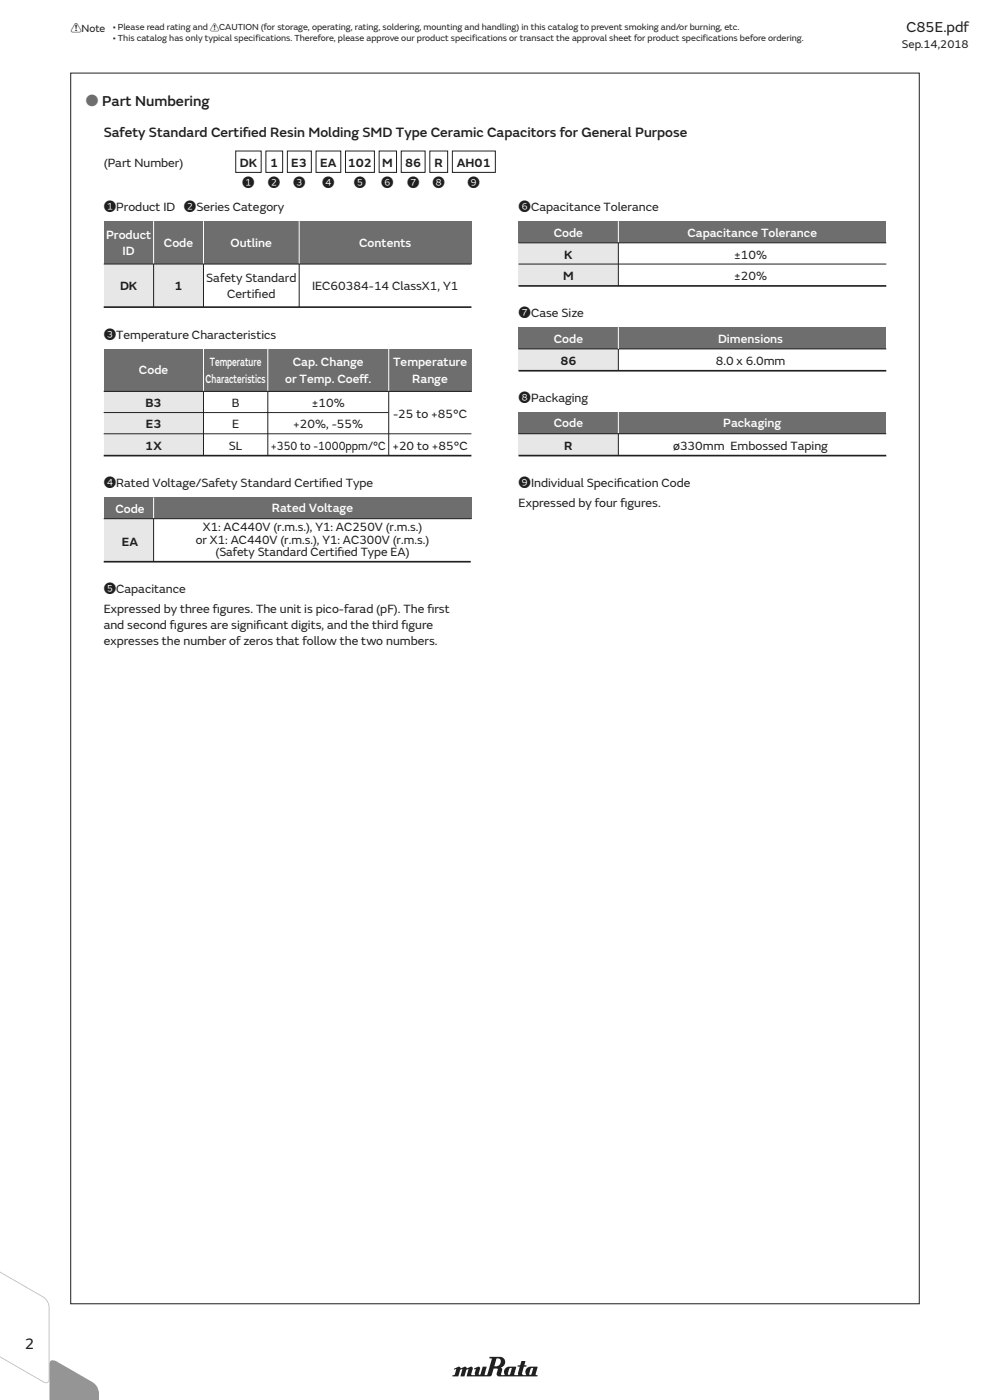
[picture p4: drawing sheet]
<svg xmlns="http://www.w3.org/2000/svg" width="210mm" height="297mm" viewBox="0 0 210 297" stroke-linecap="round" stroke-linejoin="round" font-family="sans-serif">
<defs><g id="words">
<text font-size="3.4" fill="#231f20" x="5.3" y="286.1">2</text>
<text font-size="3.2" fill="#231f20" x="192.3" y="6.7">C85E.pdf</text>
<text font-size="3.2" fill="#6d6e70" x="18.1" y="22.5">o Part Numbering</text>
<g font-size="3" fill="#231f20">
<text x="22" y="29">Safety Standard Certif</text>
<text x="51.5" y="29">ied Resin Molding SMD Type Ceramic Capacitors for General Purpose</text>
</g>
<g font-size="2.6" fill="#231f20">
<text x="22" y="35.4">(Part Number)</text>
<text x="50.8" y="35.4">DK</text>
<text x="57.3" y="35.4">1</text>
<text x="61.8" y="35.4">E3</text>
<text x="67.9" y="35.4">EA</text>
<text x="73.8" y="35.4">102</text>
<text x="81.1" y="35.4">M</text>
<text x="85.9" y="35.4">86</text>
<text x="92.2" y="35.4">R</text>
<text x="96.9" y="35.4">AH01</text>
<text x="51.4" y="39.6">1</text>
<text x="56.8" y="39.6">2</text>
<text x="62.2" y="39.6">3</text>
<text x="68.4" y="39.6">4</text>
<text x="75.1" y="39.6">5</text>
<text x="80.9" y="39.6">6</text>
<text x="86.4" y="39.6">7</text>
<text x="91.8" y="39.6">8</text>
<text x="99.2" y="39.6">9</text>
<text x="22" y="44.8">1Product ID 2Series Category</text>
<text x="110" y="44.8">6Capacitance Tolerance</text>
<text x="43.7" y="59.8">Safety Standard</text>
<text x="119.5" y="59.4">M</text>
<text x="119.7" y="54.9">K</text>
<text x="155.7" y="54.9">±10%</text>
<text x="155.7" y="59.4">±20%</text>
<text x="25.5" y="61.5">DK</text>
<text x="37" y="61.5">1</text>
<text x="48.2" y="63.1">Certif</text>
<text x="54" y="63.1">ied</text>
<text x="66.2" y="61.5">IEC60384-14 ClassX1, Y1</text>
<text x="22" y="71.8">3Temperature Characteristics</text>
<text x="110" y="67.3">7Case Size</text>
<text x="118.9" y="77.4">86</text>
<text x="151.8" y="77.4">8.0 x 6.0mm</text>
<text x="30.9" y="86.4">B3</text>
<text x="49.2" y="86.4">B</text>
<text x="66.1" y="86.4">±10%</text>
<text x="83.4" y="88.6">-25 to +85°C</text>
<text x="110" y="85.4">8Packaging</text>
<text x="30.8" y="95.4">1X</text>
<text x="30.9" y="90.9">E3</text>
<text x="48.5" y="95.4">SL</text>
<text x="49.2" y="90.9">E</text>
<text x="57.5" y="95.4">+350 to -1000ppm/°C</text>
<text x="62.2" y="90.9">+20%, -55%</text>
<text x="83.2" y="95.4">+20 to +85°C</text>
<text x="119.7" y="95.4">R</text>
<text x="142.8" y="95.4">ø330mm Embossed Taping</text>
<text x="22" y="103.4">4Rated Voltage/Safety Standard Certif</text>
<text x="68.3" y="103.4">ied Type</text>
<text x="110" y="103.4">9Individual Specif</text>
<text x="110" y="107.6">Expressed by four f</text>
<text x="130.8" y="103.4">ication Code</text>
<text x="131.6" y="107.6">igures.</text>
<text x="43" y="112.7">X1: AC440V (r.m.s.), Y1: AC250V (r.m.s.)</text>
<text x="25.8" y="115.7">EA</text>
<text x="41.5" y="115.3">or X1: AC440V (r.m.s.), Y1: AC300V (r.m.s.)</text>
<text x="45.7" y="118">(Safety Standard Certif</text>
<text x="71.6" y="118">ied Type EA)</text>
<text x="22" y="125.9">5Capacitance</text>
<text x="22" y="130.1">Expressed by three f</text>
<text x="45.1" y="130.1">igures. The unit is pico-farad (pF). The f</text>
<text x="90.7" y="130.1">irst</text>
<text x="22" y="133.4">and second f</text>
<text x="22" y="136.8">expresses the number of zeros that follow the two numbers.</text>
<text x="36" y="133.4">igures are signif</text>
<text x="54.4" y="133.4">icant digits, and the third f</text>
<text x="85.1" y="133.4">igure</text>
</g>
<g font-size="2.6" fill="#fff">
<text x="22.5" y="50.7">Product</text>
<text x="34.8" y="52.4">Code</text>
<text x="48.9" y="52.4">Outline</text>
<text x="76.2" y="52.4">Contents</text>
<text x="117.5" y="50.2">Code</text>
<text x="145.8" y="50.2">Capacitance Tolerance</text>
<text x="26" y="54.1">ID</text>
<text x="44.5" y="77.7">Temperature</text>
<text x="62.1" y="77.7">Cap. Change</text>
<text x="83.4" y="77.7">Temperature</text>
<text x="117.5" y="72.7">Code</text>
<text x="152.3" y="72.7">Dimensions</text>
<text x="29.5" y="79.4">Code</text>
<text x="43.6" y="81.2">Characteristics</text>
<text x="60.5" y="81.2">or Temp. Coef</text>
<text x="76.3" y="81.2">f.</text>
<text x="87.5" y="81.2">Range</text>
<text x="117.5" y="90.7">Code</text>
<text x="153.4" y="90.7">Packaging</text>
<text x="24.5" y="108.8">Code</text>
<text x="57.7" y="108.7">Rated Voltage</text>
</g>
<text font-size="2.5" fill="#231f20" x="191.3" y="10.3">Sep.14,2018</text>
<text font-size="2.3" fill="#231f20" x="15" y="6.9">!Note</text>
<g font-size="1.9" fill="#231f20">
<text x="23.9" y="6.5">• Please read rating and !CAUTION (for storage, operating, rating, soldering, mounting and handling) in this catalog to prevent smoking and/or burning, etc.</text>
<text x="23.9" y="8.8">• This catalog has only typical specifications. Therefore, please approve our product specifications or transact the approval sheet for product specifications before ordering.</text>
</g>
</g></defs>
<path d="M96.3 290.5l.1 .2 .3-.2a1.12 1.12 0 0 1-.5 1.3h-.2v.3h1.2l.4-1.4 .4-.2-.2 1.6h.7l.4-1.4 .4-.2-.2 1.6h5l.2-.3 .5-1.4 .8 .1-.3 1a.5 .5 0 0 0 .5 .6h8.2v-.3l-.4-.1 .4-1.7h-1.4a1.22 1.22 0 0 0-1 1.8h-.7l-.2-.3 .4-1.5 .6-.1v-.1l-.5-.1 .2-.8-.8-.1-.3 .9-.5 .1v.2l.4 .1a2.03 2.03 0 0 0-.3 1.6l-.7 .1-.1-.1 .3-1.7a3.3 3.3 0 0 0-2 .2 1.35 1.35 0 0 0-.4 1.6h-.7l.2-1.2-.2-.4a1.18 1.18 0 0 0 .8-1.4 1.18 1.18 0 0 0-1.4-.9l-1.8 .1-.1 .3 .5 .1-.9 3.2-.2 .2-.4-.1 .4-1.7h-.8l-.5 1.6-.2 .2-.2-.2 .4-1.2-.4-.4-1 .4 .1 .2h.3l-.2 1.2h-.6l-.2-.1 .4-1.3-.2-.3-.2-.1-.8 .4-.3-.3-.2-.1-.8 .4-.5-.4zM105.3 288.3a.71 .71 0 0 1 .9 .3 .71 .71 0 0 1-.2 .9l-.3 .4h-.8zM108.1 290.4h.5l-.4 1.2-.3 .2-.2-.2zM112.6 290.4h.5l-.3 1.2-.4 .2-.2-.2z" fill="#231f20"/>
<path d="M15 15.5h180v261.1h-180z" fill="none" stroke="#231f20" stroke-width=".21"/>
<g fill="#e6e7e8">
<path d="M110 92h21.2v4.7h-21.2z"/>
<path d="M110 74h21.1v4.7h-21.1z"/>
<path d="M110 51.5h21.2v9.2h-21.2z"/>
<path d="M22 110h10.6v9h-10.6z"/>
<path d="M22 83h21.2v13.7h-21.2z"/>
<path d="M22 56h21.2v9.2h-21.2z"/>
</g>
<path d="M110 47h78v4.5h-78z" fill="#6d6e70"/>
<path d="M50 32h5.4v4.6h-5.4zM56.4 32h3.6v4.6h-3.6zM61 32h5v4.6h-5zM67 32h5.3v4.6h-5.3zM73.3 32h6.1v4.6h-6.1zM80.4 32h3.7v4.6h-3.7zM85.1 32h5.1v4.6h-5.1zM91.2 32h3.8v4.6h-3.8zM96 32h9.1v4.6h-9.1z" fill="none" stroke="#231f20" stroke-width=".21"/>
<path d="M22 105.5h78v4.5h-78z" fill="#6d6e70"/>
<path d="M110 56h78M131.2 51.4v9.3" fill="none" stroke="#231f20" stroke-width=".21"/>
<path d="M110 60.7h78" fill="none" stroke="#231f20" stroke-width=".35"/>
<path d="M22 47h78v9h-78z" fill="#6d6e70"/>
<path d="M22 65.2h78" fill="none" stroke="#231f20" stroke-width=".35"/>
<path d="M32.6 55.9v9.3M43.2 55.9v9.3M63.5 55.9v9.3" fill="none" stroke="#231f20" stroke-width=".21"/>
<path d="M22 74h78v9h-78z" fill="#6d6e70"/>
<path d="M22 87.5h60.4M22 92h78M43.2 82.9v13.8M56.8 82.9v13.8M82.5 82.9v13.8" fill="none" stroke="#231f20" stroke-width=".21"/>
<path d="M22 96.7h78" fill="none" stroke="#231f20" stroke-width=".35"/>
<path d="M110 69.5h78v4.5h-78z" fill="#6d6e70"/>
<path d="M110 74h78M131.2 73.9v4.8" fill="none" stroke="#231f20" stroke-width=".21"/>
<path d="M110 87.5h78v4.5h-78z" fill="#6d6e70"/>
<path d="M110 78.7h78M110 96.7h78M22 119.2h77.9" fill="none" stroke="#231f20" stroke-width=".35"/>
<path d="M22 56h78M110 51.5h78M22 83h78M110 92h78M131.2 91.9v4.8M32.6 110v9M100 110h-78" fill="none" stroke="#231f20" stroke-width=".21"/>
<path d="M32.6 46.9v9.1M43.2 46.9v9.1M63.5 46.9v9.1M131.2 46.9v4.6M43.2 73.9v9.1M56.8 73.9v9.1M82.5 73.9v9.1M131.2 69.4v4.6M131.2 87.4v4.6M32.6 105.5v4.5" fill="none" stroke="#fff" stroke-width=".21"/>
<path d="M95 287h19.9v9.9h-19.9z" fill="#fff"/>
<path d="M96.3 290.4l.1 .2 .3-.2a1.12 1.12 0 0 1-.5 1.3h-.2v.3h1.2l.4-1.4 .4-.2-.2 1.6h.7l.4-1.4 .4-.2-.2 1.6h5l.2-.3 .5-1.4 .8 .1-.3 1a.5 .5 0 0 0 .5 .6h8.2v-.3l-.4-.1 .4-1.7h-1.4a1.22 1.22 0 0 0-1 1.8h-.7l-.2-.3 .4-1.5 .6-.1v-.1l-.5-.1 .2-.8-.8-.1-.3 .9-.5 .1v.2l.4 .1a2.03 2.03 0 0 0-.3 1.6l-.7 .1-.1-.1 .3-1.7a3.3 3.3 0 0 0-2 .2 1.35 1.35 0 0 0-.4 1.6h-.7l.2-1.2-.2-.4a1.18 1.18 0 0 0 .8-1.4 1.18 1.18 0 0 0-1.4-.9l-1.8 .1-.1 .3 .5 .1-.9 3.2-.2 .2-.4-.1 .4-1.7h-.8l-.5 1.6-.2 .2-.2-.2 .4-1.2-.4-.4-1 .4 .1 .2h.3l-.2 1.2h-.6l-.2-.1 .4-1.3-.2-.3-.2-.1-.8 .4-.3-.3-.2-.1-.8 .4-.5-.4zM105.3 288.2a.71 .71 0 0 1 .9 .3 .71 .71 0 0 1-.2 .9l-.3 .4h-.8zM108.1 290.3h.5l-.4 1.2-.3 .2-.2-.2zM112.6 290.3h.5l-.3 1.2-.4 .2-.2-.2z" fill="#231f20"/>
<path d="M0 268l9.6 7.3 .7 1.2 .2 .8v15.2a.79 .79 0 0 1-.4 .9 .79 .79 0 0 1-.9-.1l-9.2-7.1v-.2l9.6 7.2a.57 .57 0 0 0 .7-.7v-15.2a2.68 2.68 0 0 0-1.2-2.1l-9.1-7z" fill="#bbbdc0"/>
<path d="M10.6 288.9a.99 .99 0 0 1 1.4-.1l7.5 4.3a3.5 3.5 0 0 1 1.5 3.9h-10.5z" fill="#939598"/>
<use href="#words"/>
</svg>
